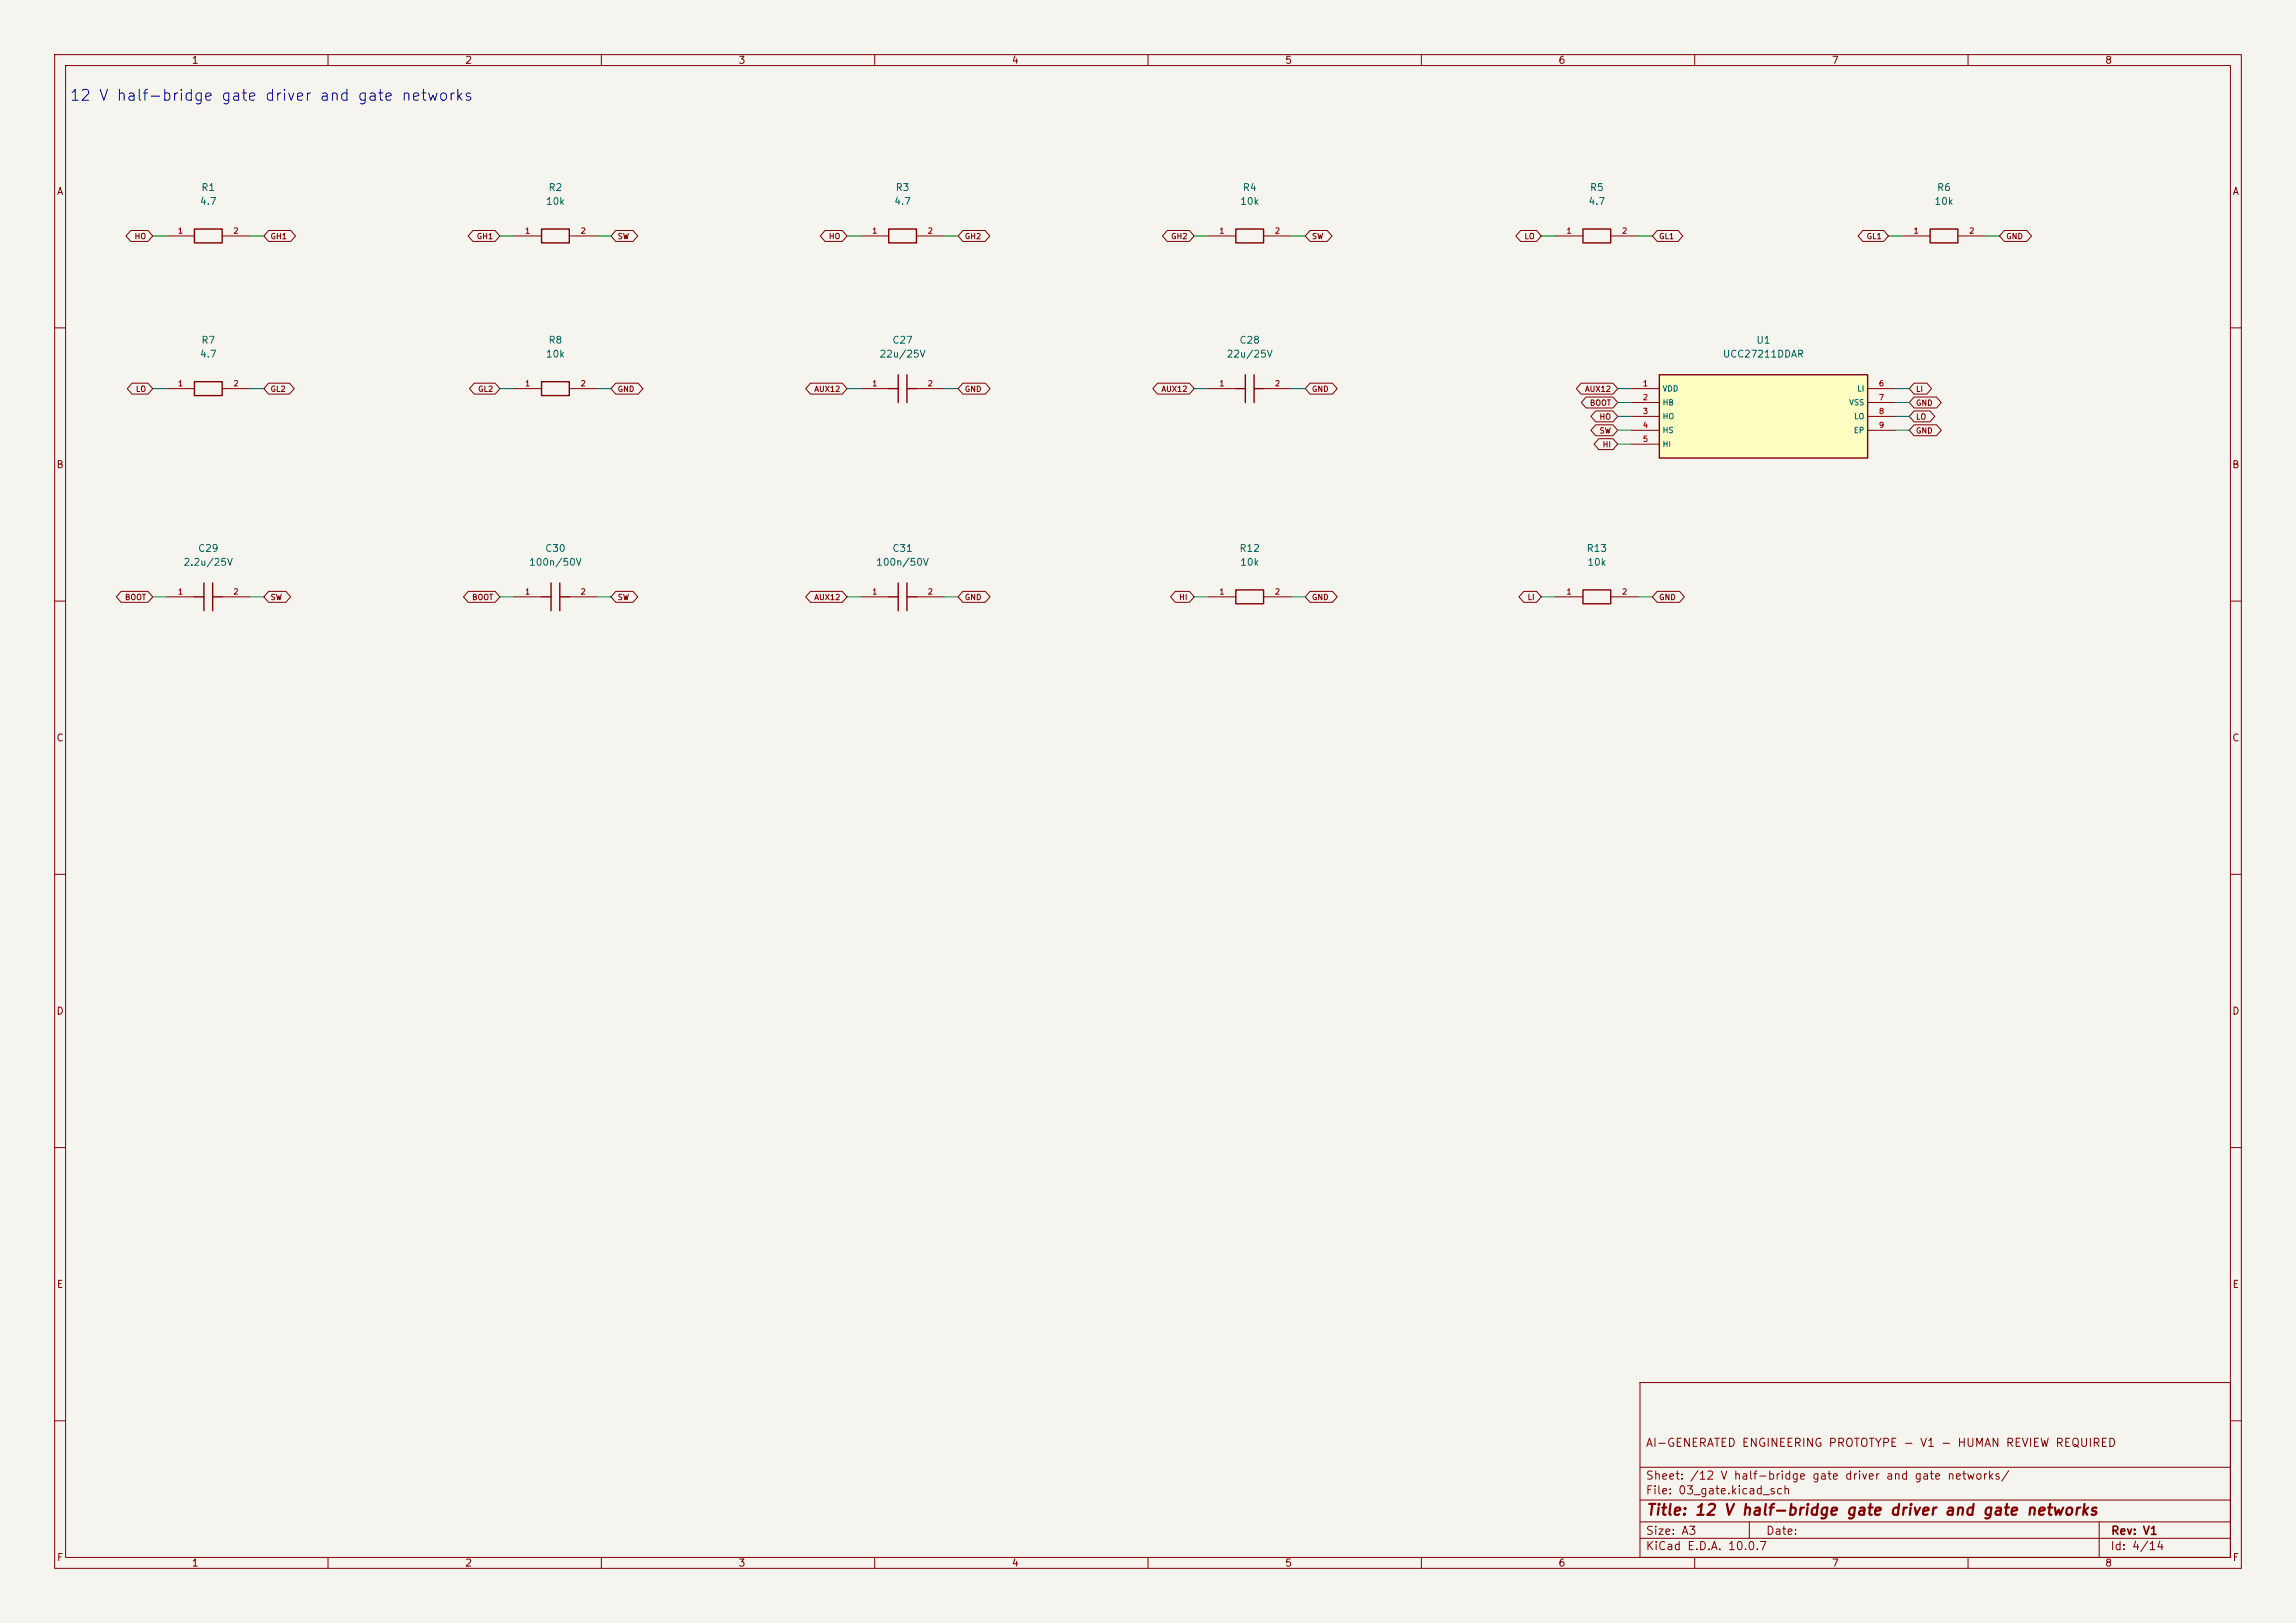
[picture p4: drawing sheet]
<svg xmlns="http://www.w3.org/2000/svg" width="420mm" height="297mm" viewBox="0 0 420 297" stroke-linecap="round" stroke-linejoin="round" font-family="sans-serif">
<defs><g id="words">
<text font-size="2" fill="#0000c2" x="12.6" y="19">12 V half-bridge gate driver and gate networks</text>
<text font-size="2" fill="#840000" x="301" y="277.8">Title: 12 V half-bridge gate driver and gate networks</text>
<g font-size="1.5" fill="#840000">
<text x="300.9" y="265.1">AI-GENERATED ENGINEERING PROTOTYPE - V1 - HUMAN REVIEW REQUIRED</text>
<text x="300.9" y="273.8">File: 03_gate.kicad_sch</text>
<text x="300.9" y="271.1">Sheet: /12 V half-bridge gate driver and gate networks/</text>
<text x="300.9" y="281.2">Size: A3</text>
<text x="322.9" y="281.2">Date:</text>
<text x="386" y="281.2">Rev: V1</text>
<text x="300.9" y="284">KiCad E.D.A. 10.0.7</text>
<text x="385.9" y="284">Id: 4/14</text>
</g>
<g font-size="1.3" fill="#840000">
<text x="35" y="12">1</text>
<text x="85" y="12">2</text>
<text x="135" y="12">3</text>
<text x="185" y="12">4</text>
<text x="235" y="12">5</text>
<text x="285" y="12">6</text>
<text x="335" y="12">7</text>
<text x="385" y="12">8</text>
<text x="10.3" y="36">A</text>
<text x="408.3" y="36">A</text>
<text x="10.2" y="86">B</text>
<text x="408.2" y="86">B</text>
<text x="10.2" y="136">C</text>
<text x="408.2" y="136">C</text>
<text x="10.2" y="186">D</text>
<text x="408.2" y="186">D</text>
<text x="10.3" y="236">E</text>
<text x="408.3" y="236">E</text>
<text x="10.3" y="286">F</text>
<text x="35" y="287">1</text>
<text x="85" y="287">2</text>
<text x="135" y="287">3</text>
<text x="185" y="287">4</text>
<text x="235" y="287">5</text>
<text x="285" y="287">6</text>
<text x="335" y="287">7</text>
<text x="385" y="287">8</text>
<text x="408.3" y="286">F</text>
</g>
<g font-size="1.3" fill="#006464">
<text x="36.7" y="35.3">R1</text>
<text x="100.2" y="35.3">R2</text>
<text x="163.7" y="35.3">R3</text>
<text x="227.2" y="35.3">R4</text>
<text x="290.7" y="35.3">R5</text>
<text x="354.2" y="35.3">R6</text>
<text x="36.5" y="37.8">4.7</text>
<text x="99.7" y="37.8">10k</text>
<text x="163.5" y="37.8">4.7</text>
<text x="226.7" y="37.8">10k</text>
<text x="290.5" y="37.8">4.7</text>
<text x="353.7" y="37.8">10k</text>
<text x="36.5" y="65.7">4.7</text>
<text x="36.7" y="63.2">R7</text>
<text x="99.7" y="65.7">10k</text>
<text x="100.2" y="63.2">R8</text>
<text x="160.8" y="65.7">22u/25V</text>
<text x="163.1" y="63.2">C27</text>
<text x="224.3" y="65.7">22u/25V</text>
<text x="226.6" y="63.2">C28</text>
<text x="315" y="65.7">UCC27211DDAR</text>
<text x="321.2" y="63.2">U1</text>
<text x="36.1" y="101.3">C29</text>
<text x="99.6" y="101.3">C30</text>
<text x="163.1" y="101.3">C31</text>
<text x="226.6" y="101.3">R12</text>
<text x="290.1" y="101.3">R13</text>
<text x="33.5" y="103.8">2.2u/25V</text>
<text x="96.7" y="103.8">100n/50V</text>
<text x="160.2" y="103.8">100n/50V</text>
<text x="226.7" y="103.8">10k</text>
<text x="290.2" y="103.8">10k</text>
</g>
<g font-size="1" fill="#840000">
<text x="24.5" y="44">HO</text>
<text x="49.4" y="44">GH1</text>
<text x="87.1" y="44">GH1</text>
<text x="112.9" y="44">SW</text>
<text x="151.5" y="44">HO</text>
<text x="176.4" y="44">GH2</text>
<text x="214.1" y="44">GH2</text>
<text x="239.9" y="44">SW</text>
<text x="278.8" y="44">LO</text>
<text x="303.4" y="44">GL1</text>
<text x="341.4" y="44">GL1</text>
<text x="366.9" y="44">GND</text>
<text x="24.8" y="71.9">LO</text>
<text x="49.4" y="71.9">GL2</text>
<text x="87.4" y="71.9">GL2</text>
<text x="112.9" y="71.9">GND</text>
<text x="148.9" y="71.9">AUX12</text>
<text x="176.4" y="71.9">GND</text>
<text x="212.4" y="71.9">AUX12</text>
<text x="239.9" y="71.9">GND</text>
<text x="289.8" y="71.9">AUX12</text>
<text x="350.4" y="71.9">LI</text>
<text x="290.7" y="74.5">BOOT</text>
<text x="292.5" y="77">HO</text>
<text x="350.4" y="77">LO</text>
<text x="350.4" y="74.5">GND</text>
<text x="292.5" y="79.6">SW</text>
<text x="293.1" y="82.1">HI</text>
<text x="350.4" y="79.6">GND</text>
<text x="22.8" y="110">BOOT</text>
<text x="49.4" y="110">SW</text>
<text x="86.3" y="110">BOOT</text>
<text x="112.9" y="110">SW</text>
<text x="148.9" y="110">AUX12</text>
<text x="176.4" y="110">GND</text>
<text x="215.6" y="110">HI</text>
<text x="239.9" y="110">GND</text>
<text x="279.3" y="110">LI</text>
<text x="303.4" y="110">GND</text>
</g>
<g font-size="1" fill="#a90000">
<text x="32.4" y="43">1</text>
<text x="42.6" y="43">2</text>
<text x="95.9" y="43">1</text>
<text x="106.1" y="43">2</text>
<text x="159.4" y="43">1</text>
<text x="169.6" y="43">2</text>
<text x="222.9" y="43">1</text>
<text x="233.1" y="43">2</text>
<text x="286.4" y="43">1</text>
<text x="296.6" y="43">2</text>
<text x="349.9" y="43">1</text>
<text x="360.1" y="43">2</text>
<text x="32.4" y="70.9">1</text>
<text x="42.6" y="70.9">2</text>
<text x="95.9" y="70.9">1</text>
<text x="106.1" y="70.9">2</text>
<text x="159.4" y="70.9">1</text>
<text x="169.6" y="70.9">2</text>
<text x="222.9" y="70.9">1</text>
<text x="233.1" y="70.9">2</text>
<text x="300.4" y="70.9">1</text>
<text x="343.6" y="70.9">6</text>
<text x="300.4" y="73.5">2</text>
<text x="300.4" y="76">3</text>
<text x="343.6" y="73.5">7</text>
<text x="343.6" y="76">8</text>
<text x="300.4" y="78.6">4</text>
<text x="300.4" y="81.1">5</text>
<text x="343.6" y="78.6">9</text>
<text x="32.4" y="109">1</text>
<text x="42.6" y="109">2</text>
<text x="95.9" y="109">1</text>
<text x="106.1" y="109">2</text>
<text x="159.4" y="109">1</text>
<text x="169.6" y="109">2</text>
<text x="222.9" y="109">1</text>
<text x="233.1" y="109">2</text>
<text x="286.4" y="109">1</text>
<text x="296.6" y="109">2</text>
</g>
<g font-size="1" fill="#006464">
<text x="304" y="71.9">VDD</text>
<text x="339.6" y="71.9">LI</text>
<text x="304" y="74.4">HB</text>
<text x="304" y="77">HO</text>
<text x="338.2" y="74.4">VSS</text>
<text x="339.1" y="77">LO</text>
<text x="304" y="79.5">HS</text>
<text x="304" y="82">HI</text>
<text x="339" y="79.5">EP</text>
</g>
</g></defs>
<path d="M0 0h420v297h-420z" fill="#f5f4ef" stroke="#f5f4ef" stroke-width=".18"/>
<g fill="none" stroke="#840000" stroke-width=".18">
<path d="M10 10h400v277h-400zM12 12h396v273h-396zM60 10v2M110 10v2M160 10v2M210 10v2M260 10v2M310 10v2M360 10v2M30.5 43.2h5.1M40.6 43.2h5.1M94 43.2h5.1"/>
<path d="M104.1 43.2h5.1M157.5 43.2h5.1M167.6 43.2h5.1M221 43.2h5.1M231.1 43.2h5.1M284.5 43.2h5.1M294.6 43.2h5.1M348 43.2h5.1M358.1 43.2h5.1M10 60h2M30.5 71.1h5.1M40.6 71.1h5.1"/>
<path d="M94 71.1h5.1M104.1 71.1h5.1M157.5 71.1h5.1M167.6 71.1h5.1M408 60h2M10 110h2M94 109.2h5.1M104.1 109.2h5.1M157.5 109.2h5.1M167.6 109.2h5.1M221 109.2h5.1M231.1 109.2h5.1"/>
<path d="M284.5 109.2h5.1M294.6 109.2h5.1M408 110h2M10 160h2M408 160h2M10 210h2M408 210h2M300 253h108v32h-108zM10 260h2M300 278.5h108M300 274.5h108M300 268.5h108"/>
<path d="M320 278.5v3M384 278.5v6.5M408 260h2M60 285v2M110 285v2M160 285v2M210 285v2M260 285v2M300 281.5h108M310 285v2M360 285v2"/>
</g>
<g fill="none" stroke="#840000" stroke-width=".25">
<path d="M35.6 41.9h5v2.6h-5zM99.1 41.9h5v2.6h-5zM162.6 41.9h5v2.6h-5zM226.1 41.9h5v2.6h-5zM289.6 41.9h5v2.6h-5zM353.1 41.9h5v2.6h-5zM35.6 69.9h5v2.5h-5zM99.1 69.9h5v2.5h-5zM162.6 71.1h1.7M164.3 68.6v5.1M165.9 68.6v5.1M165.9 71.1h1.7"/>
<path d="M99.1 109.2h1.7M100.8 106.7v5.1M102.4 109.2h1.7M102.4 106.7v5.1M162.6 109.2h1.7M164.3 106.7v5.1M165.9 109.2h1.7M165.9 106.7v5.1M226.1 108h5v2.5h-5zM289.6 108h5v2.5h-5z"/>
</g>
<path d="M303.5 68.6h38.1v15.2h-38.1z" fill="#ffffc2"/>
<path d="M226.1 71.1h1.7M227.8 68.6v5.1M229.4 71.1h1.7M229.4 68.6v5.1M303.5 68.6h38.1v15.2h-38.1zM35.6 109.2h1.7M37.3 106.7v5.1M38.9 109.2h1.7M38.9 106.7v5.1" fill="none" stroke="#840000" stroke-width=".25"/>
<g fill="none" stroke="#840000" stroke-width=".18">
<path d="M23.9 42.2h3.2l.8 1-.8 1h-3.2l-.9-1zM49.1 42.2h4.1l.9 1-.9 1h-4.1l-.8-1zM86.5 42.2h4.1l.8 1-.8 1h-4.1l-.9-1zM112.6 42.2h3.2l.9 1-.9 1h-3.2l-.8-1zM150.9 42.2h3.2l.8 1-.8 1h-3.2l-.9-1zM176.1 42.2h4.1l.9 1-.9 1h-4.1l-.8-1zM213.5 42.2h4.1l.8 1-.8 1h-4.1l-.9-1zM239.6 42.2h3.2l.9 1-.9 1h-3.2l-.8-1zM278.2 42.2h2.9l.8 1-.8 1h-2.9l-.9-1zM303.1 42.2h3.8l.9 1-.9 1h-3.8l-.8-1zM340.8 42.2h3.8l.8 1-.8 1h-3.8l-.9-1zM366.6 42.2h4.1l.9 1-.9 1h-4.1l-.8-1z"/>
<path d="M24.2 70.1h2.9l.8 1-.8 1h-2.9l-.9-1zM49.1 70.1h3.8l.9 1-.9 1h-3.8l-.8-1zM86.8 70.1h3.8l.8 1-.8 1h-3.8l-.9-1zM112.6 70.1h4.1l.9 1-.9 1h-4.1l-.8-1zM148.3 70.1h5.8l.8 1-.8 1h-5.8l-.9-1zM176.1 70.1h4.1l.9 1-.9 1h-4.1l-.8-1zM211.8 70.1h5.8l.8 1-.8 1h-5.8l-.9-1zM221 71.1h5.1M231.1 71.1h5.1M239.6 70.1h4.1l.9 1-.9 1h-4.1l-.8-1zM289.2 70.1h5.8l.9 1-.9 1h-5.8l-.9-1zM290.1 72.7h4.9l.9 1-.9 1h-4.9l-.8-1z"/>
<path d="M291.9 77.7h3.1l.9 1-.9 1h-3.1l-.9-1zM291.9 75.2h3.1l.9 1-.9 1h-3.1l-.9-1zM298.4 71.1h5.1M298.4 73.7h5.1M298.4 76.2h5.1M298.4 78.7h5.1M341.6 71.1h5.1M341.6 73.7h5.1M341.6 76.2h5.1M341.6 78.7h5.1M350.1 75.2h2.9l.9 1-.9 1h-2.9l-.9-1zM350.1 77.7h4.1l.9 1-.9 1h-4.1l-.9-1z"/>
<path d="M350.1 70.1h2.4l.8 1-.8 1h-2.4l-.9-1zM350.1 72.7h4.1l.9 1-.9 1h-4.1l-.9-1zM292.5 80.3h2.5l.9 1-.9 1h-2.5l-.9-1zM298.4 81.3h5.1M22.2 108.2h4.9l.8 1-.8 1h-4.9l-.9-1zM30.5 109.2h5.1M40.6 109.2h5.1M49.1 108.2h3.2l.9 1-.9 1h-3.2l-.8-1zM85.7 108.2h4.9l.8 1-.8 1h-4.9l-.9-1zM112.6 108.2h3.2l.9 1-.9 1h-3.2l-.8-1zM148.3 108.2h5.8l.8 1-.8 1h-5.8l-.9-1zM176.1 108.2h4.1l.9 1-.9 1h-4.1l-.8-1z"/>
<path d="M215 108.2h2.6l.8 1-.8 1h-2.6l-.9-1zM239.6 108.2h4.1l.9 1-.9 1h-4.1l-.8-1zM278.7 108.2h2.4l.8 1-.8 1h-2.4l-.8-1zM303.1 108.2h4.1l.9 1-.9 1h-4.1l-.8-1z"/>
</g>
<g fill="none" stroke="#009600" stroke-width=".18">
<path d="M27.9 43.2h2.6M45.7 43.2h2.6M91.4 43.2h2.6M109.2 43.2h2.6M154.9 43.2h2.6M172.7 43.2h2.6M218.4 43.2h2.6M236.2 43.2h2.6M281.9 43.2h2.6M299.7 43.2h2.6M345.4 43.2h2.6M363.2 43.2h2.6"/>
<path d="M27.9 71.1h2.6M45.7 71.1h2.6M91.4 71.1h2.6M109.2 71.1h2.6M154.9 71.1h2.6M172.7 71.1h2.6M218.4 71.1h2.6M236.2 71.1h2.6M295.9 71.1h2.5M295.9 73.7h2.5M295.9 76.2h2.5M295.9 78.7h2.5"/>
<path d="M346.7 71.1h2.5M346.7 73.7h2.5M346.7 76.2h2.5M346.7 78.7h2.5M295.9 81.3h2.5M27.9 109.2h2.6M45.7 109.2h2.6M91.4 109.2h2.6M109.2 109.2h2.6M154.9 109.2h2.6M172.7 109.2h2.6M218.4 109.2h2.6"/>
<path d="M236.2 109.2h2.6M281.9 109.2h2.6M299.7 109.2h2.6"/>
</g>
<use href="#words"/>
</svg>
